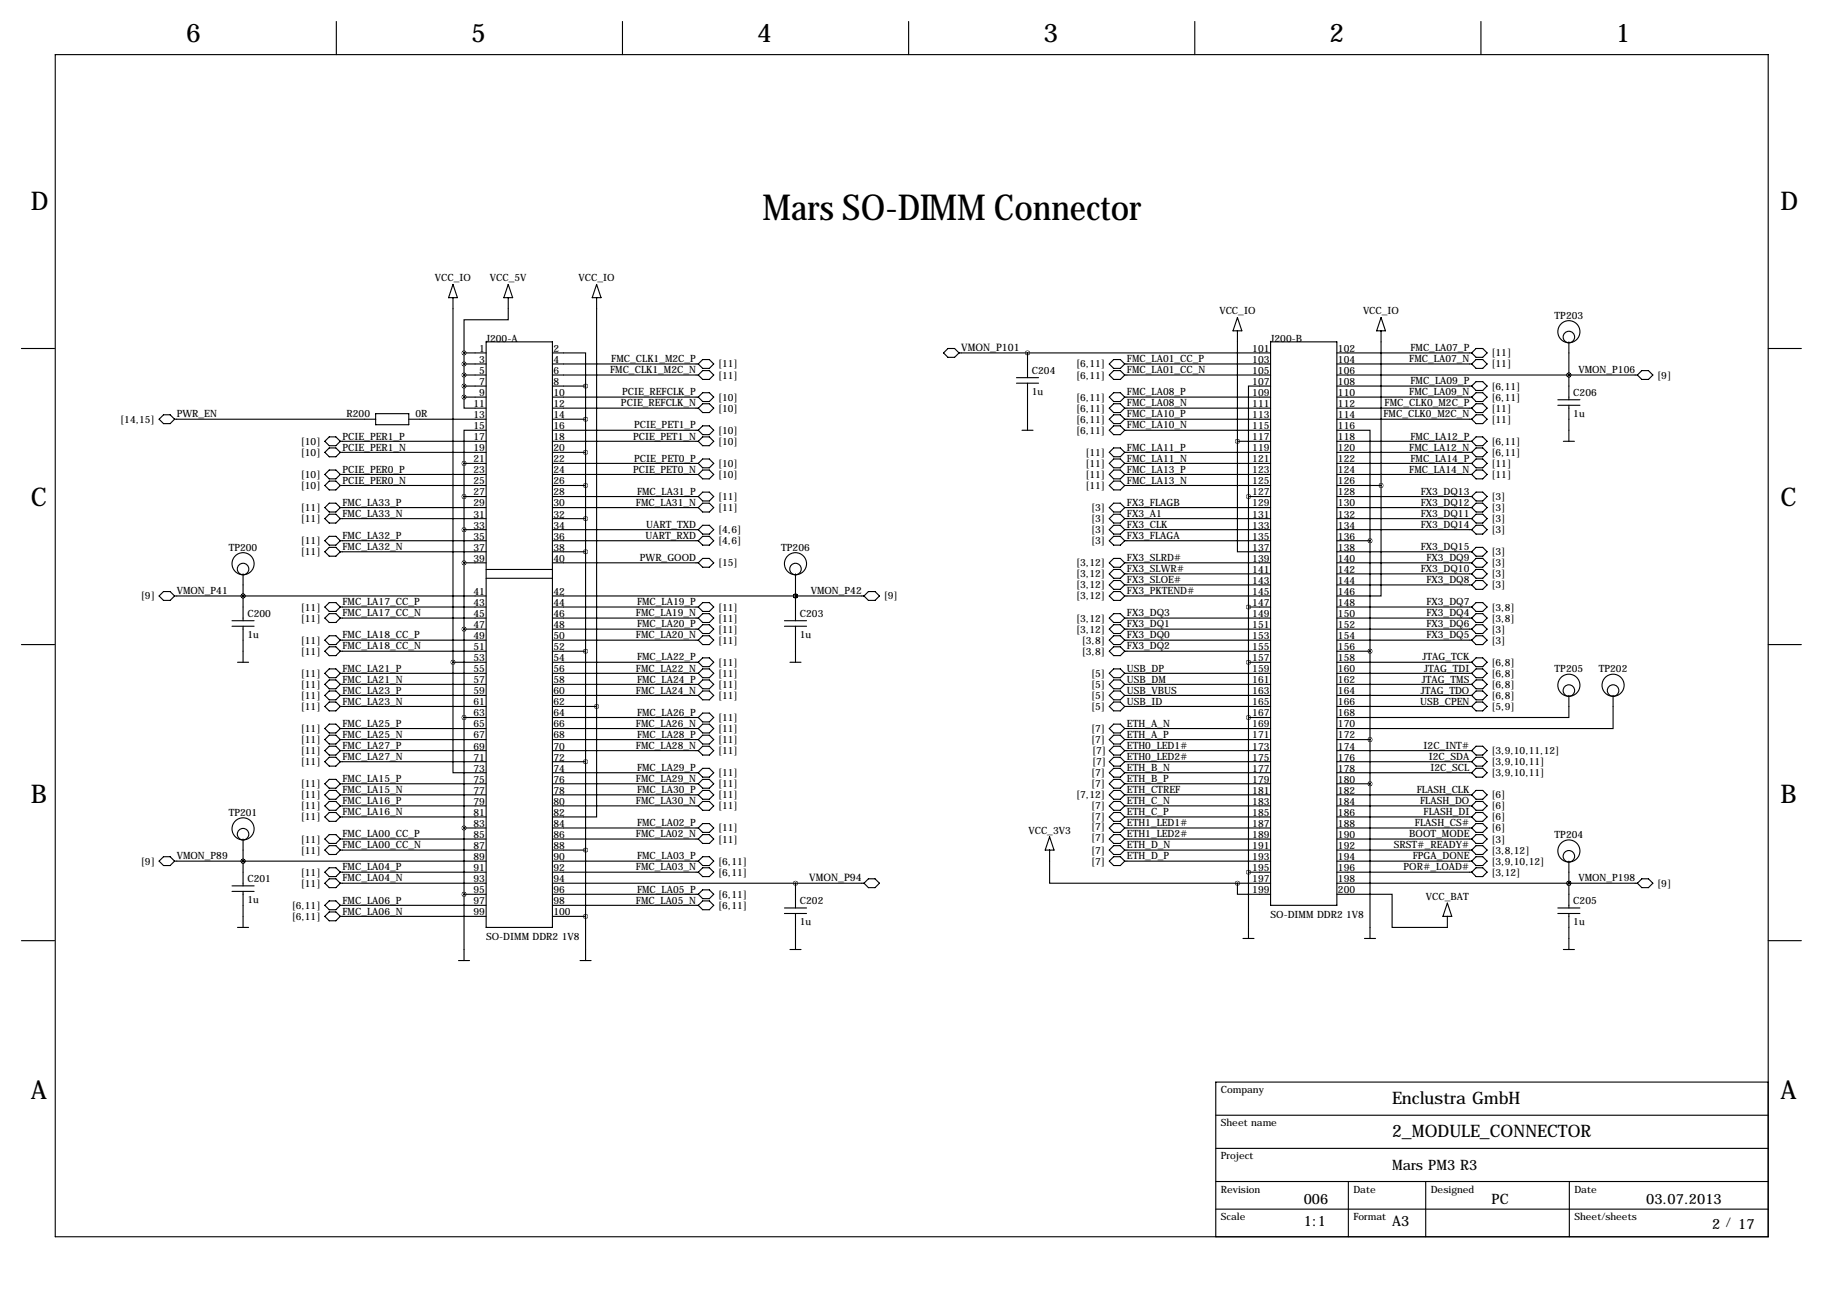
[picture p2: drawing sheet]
<svg xmlns="http://www.w3.org/2000/svg" width="419mm" height="297mm" viewBox="0 0 419 297" stroke-linecap="round" stroke-linejoin="round" font-family="sans-serif">
<defs><g id="words">
<text font-size="8.2" x="175.3" y="50.7">Mars SO-DIMM Connector</text>
<g font-size="5.9">
<text x="42.8" y="9.8">6</text>
<text x="108.3" y="9.8">5</text>
<text x="174.1" y="9.8">4</text>
<text x="239.9" y="9.8">3</text>
<text x="305.7" y="9.8">2</text>
<text x="371.4" y="9.8">1</text>
<text x="7.1" y="48.4">D</text>
<text x="409.3" y="48.4">D</text>
<text x="7.1" y="116.4">C</text>
<text x="409.3" y="116.4">C</text>
<text x="7.1" y="184.5">B</text>
<text x="409.3" y="184.5">B</text>
<text x="7.1" y="252.6">A</text>
<text x="409.3" y="252.6">A</text>
</g>
<g font-size="4">
<text x="320" y="253.9">Enclustra GmbH</text>
<text x="320" y="261.5">2_MODULE_CONNECTOR</text>
</g>
<g font-size="3.3">
<text x="320" y="269.1">Mars PM3 R3</text>
<text x="299.7" y="276.7">006</text>
<text x="299.7" y="281.8">1:1</text>
<text x="320" y="281.8">A3</text>
<text x="342.9" y="276.7">PC</text>
<text x="378.5" y="276.7">03.07.2013</text>
<text x="393.6" y="282.5">2 / 17</text>
</g>
<g font-size="2.4">
<text x="221" y="80.7">VMON_P101</text>
<text x="186" y="202.7">VMON_P94</text>
</g>
<g font-size="2.3">
<text x="100" y="64.6">VCC_IO</text>
<text x="112.6" y="64.6">VCC_5V</text>
<text x="133" y="64.6">VCC_IO</text>
<text x="280.3" y="72.2">VCC_IO</text>
<text x="313.4" y="72.2">VCC_IO</text>
<text x="357.4" y="73.3">TP203</text>
<text x="110.2" y="80.9">1</text>
<text x="110.2" y="83.4">3</text>
<text x="111.8" y="78.6">J200-A</text>
<text x="127.3" y="80.9">2</text>
<text x="127.3" y="83.4">4</text>
<text x="140.5" y="83.3">FMC_CLK1_M2C_P</text>
<text x="259.1" y="83.3">FMC_LA01_CC_P</text>
<text x="287.9" y="80.9">101</text>
<text x="287.9" y="83.4">103</text>
<text x="292.1" y="78.6">J200-B</text>
<text x="307.6" y="80.9">102</text>
<text x="307.6" y="83.4">104</text>
<text x="324" y="83.3">FMC_LA07_N</text>
<text x="324.2" y="80.7">FMC_LA07_P</text>
<text x="342.9" y="81.9">[11]</text>
<text x="110.2" y="86">5</text>
<text x="110.2" y="88.5">7</text>
<text x="127.3" y="86">6</text>
<text x="127.3" y="88.5">8</text>
<text x="140.3" y="85.8">FMC_CLK1_M2C_N</text>
<text x="165.1" y="87">[11]</text>
<text x="165.1" y="84.5">[11]</text>
<text x="237.2" y="86">C204</text>
<text x="247.4" y="84.5">[6,11]</text>
<text x="247.4" y="87">[6,11]</text>
<text x="259.1" y="85.8">FMC_LA01_CC_N</text>
<text x="287.9" y="86">105</text>
<text x="287.9" y="88.5">107</text>
<text x="307.6" y="86">106</text>
<text x="307.6" y="88.5">108</text>
<text x="324.2" y="88.4">FMC_LA09_P</text>
<text x="342.9" y="89.6">[6,11]</text>
<text x="342.9" y="84.5">[11]</text>
<text x="362.9" y="85.8">VMON_P106</text>
<text x="381" y="87">[9]</text>
<text x="40.6" y="96">PWR_EN</text>
<text x="79.7" y="95.9">R200</text>
<text x="95.5" y="95.9">0R</text>
<text x="108.9" y="93.6">11</text>
<text x="110.2" y="91">9</text>
<text x="127.3" y="91">10</text>
<text x="127.3" y="93.6">12</text>
<text x="142.8" y="93.4">PCIE_REFCLK_N</text>
<text x="143" y="90.9">PCIE_REFCLK_P</text>
<text x="165.1" y="94.6">[10]</text>
<text x="165.1" y="92.1">[10]</text>
<text x="237.2" y="90.8">1u</text>
<text x="247.4" y="92.1">[6,11]</text>
<text x="247.4" y="94.6">[6,11]</text>
<text x="259.1" y="90.9">FMC_LA08_P</text>
<text x="259.1" y="93.4">FMC_LA08_N</text>
<text x="259.1" y="96">FMC_LA10_P</text>
<text x="287.9" y="91">109</text>
<text x="287.9" y="93.6">111</text>
<text x="307.6" y="91">110</text>
<text x="307.6" y="93.6">112</text>
<text x="318.1" y="96">FMC_CLK0_M2C_N</text>
<text x="318.3" y="93.4">FMC_CLK0_M2C_P</text>
<text x="324" y="90.9">FMC_LA09_N</text>
<text x="342.9" y="94.6">[11]</text>
<text x="342.9" y="92.1">[6,11]</text>
<text x="361.7" y="91">C206</text>
<text x="361.7" y="95.9">1u</text>
<text x="27.7" y="97.2">[14,15]</text>
<text x="78.7" y="101.1">PCIE_PER1_P</text>
<text x="108.9" y="96.1">13</text>
<text x="108.9" y="98.7">15</text>
<text x="108.9" y="101.2">17</text>
<text x="127.3" y="96.1">14</text>
<text x="127.3" y="98.7">16</text>
<text x="127.3" y="101.2">18</text>
<text x="145.5" y="101.1">PCIE_PET1_N</text>
<text x="145.8" y="98.5">PCIE_PET1_P</text>
<text x="165.1" y="99.7">[10]</text>
<text x="247.4" y="97.2">[6,11]</text>
<text x="247.4" y="99.7">[6,11]</text>
<text x="259.1" y="98.5">FMC_LA10_N</text>
<text x="287.9" y="96.1">113</text>
<text x="287.9" y="98.7">115</text>
<text x="287.9" y="101.2">117</text>
<text x="307.6" y="96.1">114</text>
<text x="307.6" y="98.7">116</text>
<text x="307.6" y="101.2">118</text>
<text x="324.2" y="101.1">FMC_LA12_P</text>
<text x="342.9" y="97.2">[11]</text>
<text x="69.2" y="102.3">[10]</text>
<text x="69.2" y="104.8">[10]</text>
<text x="78.7" y="103.6">PCIE_PER1_N</text>
<text x="108.9" y="103.7">19</text>
<text x="108.9" y="106.3">21</text>
<text x="127.3" y="103.7">20</text>
<text x="127.3" y="106.3">22</text>
<text x="145.8" y="106.1">PCIE_PET0_P</text>
<text x="165.1" y="107.3">[10]</text>
<text x="165.1" y="102.3">[10]</text>
<text x="249.5" y="104.8">[11]</text>
<text x="249.5" y="107.3">[11]</text>
<text x="259.1" y="103.6">FMC_LA11_P</text>
<text x="259.1" y="106.1">FMC_LA11_N</text>
<text x="287.9" y="103.7">119</text>
<text x="287.9" y="106.3">121</text>
<text x="307.6" y="103.7">120</text>
<text x="307.6" y="106.3">122</text>
<text x="324" y="103.6">FMC_LA12_N</text>
<text x="324.2" y="106.1">FMC_LA14_P</text>
<text x="342.9" y="107.3">[11]</text>
<text x="342.9" y="104.8">[6,11]</text>
<text x="342.9" y="102.3">[6,11]</text>
<text x="69.2" y="109.9">[10]</text>
<text x="69.2" y="112.4">[10]</text>
<text x="78.7" y="108.7">PCIE_PER0_P</text>
<text x="78.7" y="111.2">PCIE_PER0_N</text>
<text x="108.9" y="108.8">23</text>
<text x="108.9" y="111.4">25</text>
<text x="108.9" y="113.9">27</text>
<text x="127.3" y="108.8">24</text>
<text x="127.3" y="111.4">26</text>
<text x="127.3" y="113.9">28</text>
<text x="145.5" y="108.7">PCIE_PET0_N</text>
<text x="146.4" y="113.8">FMC_LA31_P</text>
<text x="165.1" y="109.9">[10]</text>
<text x="249.5" y="109.9">[11]</text>
<text x="249.5" y="112.4">[11]</text>
<text x="259.1" y="108.7">FMC_LA13_P</text>
<text x="259.1" y="111.2">FMC_LA13_N</text>
<text x="287.9" y="108.8">123</text>
<text x="287.9" y="111.4">125</text>
<text x="287.9" y="113.9">127</text>
<text x="307.6" y="108.8">124</text>
<text x="307.6" y="111.4">126</text>
<text x="307.6" y="113.9">128</text>
<text x="324" y="108.7">FMC_LA14_N</text>
<text x="326.6" y="113.8">FX3_DQ13</text>
<text x="342.9" y="109.9">[11]</text>
<text x="69.2" y="117.5">[11]</text>
<text x="78.7" y="116.3">FMC_LA33_P</text>
<text x="78.7" y="118.8">FMC_LA33_N</text>
<text x="108.9" y="116.4">29</text>
<text x="108.9" y="119">31</text>
<text x="127.3" y="116.4">30</text>
<text x="127.3" y="119">32</text>
<text x="146.2" y="116.3">FMC_LA31_N</text>
<text x="165.1" y="117.5">[11]</text>
<text x="165.1" y="115">[11]</text>
<text x="250.8" y="117.5">[3]</text>
<text x="259.1" y="118.8">FX3_A1</text>
<text x="259.1" y="116.3">FX3_FLAGB</text>
<text x="287.9" y="116.4">129</text>
<text x="287.9" y="119">131</text>
<text x="307.6" y="116.4">130</text>
<text x="307.6" y="119">132</text>
<text x="326.6" y="116.3">FX3_DQ12</text>
<text x="326.6" y="118.8">FX3_DQ11</text>
<text x="342.9" y="115">[3]</text>
<text x="342.9" y="117.5">[3]</text>
<text x="69.2" y="120">[11]</text>
<text x="69.2" y="125.1">[11]</text>
<text x="78.7" y="123.9">FMC_LA32_P</text>
<text x="108.9" y="121.5">33</text>
<text x="108.9" y="124.1">35</text>
<text x="127.3" y="121.5">34</text>
<text x="127.3" y="124.1">36</text>
<text x="148.4" y="123.9">UART_RXD</text>
<text x="148.6" y="121.4">UART_TXD</text>
<text x="165.1" y="122.6">[4,6]</text>
<text x="165.1" y="125.1">[4,6]</text>
<text x="250.8" y="125.1">[3]</text>
<text x="250.8" y="122.6">[3]</text>
<text x="250.8" y="120">[3]</text>
<text x="259.1" y="123.9">FX3_FLAGA</text>
<text x="259.1" y="121.4">FX3_CLK</text>
<text x="287.9" y="121.5">133</text>
<text x="287.9" y="124.1">135</text>
<text x="307.6" y="121.5">134</text>
<text x="307.6" y="124.1">136</text>
<text x="326.6" y="121.4">FX3_DQ14</text>
<text x="342.9" y="120">[3]</text>
<text x="342.9" y="122.6">[3]</text>
<text x="52.6" y="126.6">TP200</text>
<text x="69.2" y="127.7">[11]</text>
<text x="78.7" y="126.5">FMC_LA32_N</text>
<text x="108.9" y="126.6">37</text>
<text x="108.9" y="129.1">39</text>
<text x="127.3" y="126.6">38</text>
<text x="127.3" y="129.1">40</text>
<text x="147.1" y="129">PWR_GOOD</text>
<text x="165.1" y="130.2">[15]</text>
<text x="179.6" y="126.6">TP206</text>
<text x="247.4" y="130.2">[3,12]</text>
<text x="259.1" y="131.5">FX3_SLWR#</text>
<text x="259.1" y="129">FX3_SLRD#</text>
<text x="287.9" y="126.6">137</text>
<text x="287.9" y="129.1">139</text>
<text x="287.9" y="131.7">141</text>
<text x="307.6" y="126.6">138</text>
<text x="307.6" y="129.1">140</text>
<text x="307.6" y="131.7">142</text>
<text x="326.6" y="126.5">FX3_DQ15</text>
<text x="326.6" y="131.5">FX3_DQ10</text>
<text x="327.9" y="129">FX3_DQ9</text>
<text x="342.9" y="127.7">[3]</text>
<text x="342.9" y="130.2">[3]</text>
<text x="32.4" y="137.8">[9]</text>
<text x="40.6" y="136.6">VMON_P41</text>
<text x="108.9" y="136.8">41</text>
<text x="127.3" y="136.8">42</text>
<text x="186.4" y="136.6">VMON_P42</text>
<text x="203.2" y="137.8">[9]</text>
<text x="247.4" y="135.3">[3,12]</text>
<text x="247.4" y="137.8">[3,12]</text>
<text x="247.4" y="132.7">[3,12]</text>
<text x="259.1" y="134.1">FX3_SLOE#</text>
<text x="259.1" y="136.6">FX3_PKTEND#</text>
<text x="287.9" y="134.2">143</text>
<text x="287.9" y="136.8">145</text>
<text x="307.6" y="134.2">144</text>
<text x="307.6" y="136.8">146</text>
<text x="327.9" y="134.1">FX3_DQ8</text>
<text x="342.9" y="132.7">[3]</text>
<text x="342.9" y="135.3">[3]</text>
<text x="56.9" y="141.8">C200</text>
<text x="69.2" y="140.4">[11]</text>
<text x="69.2" y="142.9">[11]</text>
<text x="78.7" y="139.2">FMC_LA17_CC_P</text>
<text x="78.7" y="141.7">FMC_LA17_CC_N</text>
<text x="108.9" y="139.3">43</text>
<text x="108.9" y="141.8">45</text>
<text x="127.3" y="139.3">44</text>
<text x="127.3" y="141.8">46</text>
<text x="146.2" y="141.7">FMC_LA19_N</text>
<text x="146.4" y="139.2">FMC_LA19_P</text>
<text x="165.1" y="142.9">[11]</text>
<text x="165.1" y="140.4">[11]</text>
<text x="183.9" y="141.8">C203</text>
<text x="247.4" y="142.9">[3,12]</text>
<text x="259.1" y="141.7">FX3_DQ3</text>
<text x="287.9" y="139.3">147</text>
<text x="287.9" y="141.8">149</text>
<text x="307.6" y="139.3">148</text>
<text x="307.6" y="141.8">150</text>
<text x="327.9" y="141.7">FX3_DQ4</text>
<text x="327.9" y="139.2">FX3_DQ7</text>
<text x="342.9" y="142.9">[3,8]</text>
<text x="342.9" y="140.4">[3,8]</text>
<text x="56.9" y="146.7">1u</text>
<text x="69.2" y="148">[11]</text>
<text x="78.7" y="146.8">FMC_LA18_CC_P</text>
<text x="78.7" y="149.3">FMC_LA18_CC_N</text>
<text x="108.9" y="144.4">47</text>
<text x="108.9" y="146.9">49</text>
<text x="108.9" y="149.5">51</text>
<text x="127.3" y="144.4">48</text>
<text x="127.3" y="146.9">50</text>
<text x="127.3" y="149.5">52</text>
<text x="146.2" y="146.8">FMC_LA20_N</text>
<text x="146.4" y="144.2">FMC_LA20_P</text>
<text x="165.1" y="148">[11]</text>
<text x="165.1" y="145.4">[11]</text>
<text x="183.9" y="146.7">1u</text>
<text x="247.4" y="145.4">[3,12]</text>
<text x="248.7" y="148">[3,8]</text>
<text x="259.1" y="149.3">FX3_DQ2</text>
<text x="259.1" y="146.8">FX3_DQ0</text>
<text x="259.1" y="144.2">FX3_DQ1</text>
<text x="287.9" y="144.4">151</text>
<text x="287.9" y="146.9">153</text>
<text x="287.9" y="149.5">155</text>
<text x="307.6" y="144.4">152</text>
<text x="307.6" y="146.9">154</text>
<text x="307.6" y="149.5">156</text>
<text x="327.9" y="146.8">FX3_DQ5</text>
<text x="327.9" y="144.2">FX3_DQ6</text>
<text x="342.9" y="148">[3]</text>
<text x="342.9" y="145.4">[3]</text>
<text x="69.2" y="155.6">[11]</text>
<text x="69.2" y="150.5">[11]</text>
<text x="78.7" y="154.4">FMC_LA21_P</text>
<text x="108.9" y="152">53</text>
<text x="108.9" y="154.5">55</text>
<text x="127.3" y="152">54</text>
<text x="127.3" y="154.5">56</text>
<text x="146.2" y="154.4">FMC_LA22_N</text>
<text x="146.4" y="151.9">FMC_LA22_P</text>
<text x="165.1" y="155.6">[11]</text>
<text x="165.1" y="153.1">[11]</text>
<text x="248.7" y="150.5">[3,8]</text>
<text x="250.8" y="155.6">[5]</text>
<text x="259.1" y="154.4">USB_DP</text>
<text x="287.9" y="152">157</text>
<text x="287.9" y="154.5">159</text>
<text x="307.6" y="152">158</text>
<text x="307.6" y="154.5">160</text>
<text x="327" y="151.9">JTAG_TCK</text>
<text x="327.4" y="154.4">JTAG_TDI</text>
<text x="342.9" y="155.6">[6,8]</text>
<text x="342.9" y="153.1">[6,8]</text>
<text x="357.4" y="154.5">TP205</text>
<text x="367.5" y="154.5">TP202</text>
<text x="69.2" y="158.1">[11]</text>
<text x="69.2" y="160.7">[11]</text>
<text x="78.7" y="156.9">FMC_LA21_N</text>
<text x="78.7" y="159.5">FMC_LA23_P</text>
<text x="108.9" y="157.1">57</text>
<text x="108.9" y="159.6">59</text>
<text x="127.3" y="157.1">58</text>
<text x="127.3" y="159.6">60</text>
<text x="146.2" y="159.5">FMC_LA24_N</text>
<text x="146.4" y="156.9">FMC_LA24_P</text>
<text x="165.1" y="160.7">[11]</text>
<text x="165.1" y="158.1">[11]</text>
<text x="250.8" y="158.1">[5]</text>
<text x="250.8" y="160.7">[5]</text>
<text x="259.1" y="156.9">USB_DM</text>
<text x="259.1" y="159.5">USB_VBUS</text>
<text x="287.9" y="157.1">161</text>
<text x="287.9" y="159.6">163</text>
<text x="307.6" y="157.1">162</text>
<text x="307.6" y="159.6">164</text>
<text x="326.6" y="159.5">JTAG_TDO</text>
<text x="326.9" y="156.9">JTAG_TMS</text>
<text x="342.9" y="160.7">[6,8]</text>
<text x="342.9" y="158.1">[6,8]</text>
<text x="69.2" y="163.2">[11]</text>
<text x="78.7" y="167.1">FMC_LA25_P</text>
<text x="78.7" y="162">FMC_LA23_N</text>
<text x="108.9" y="162.2">61</text>
<text x="108.9" y="164.7">63</text>
<text x="108.9" y="167.2">65</text>
<text x="127.3" y="162.2">62</text>
<text x="127.3" y="164.7">64</text>
<text x="127.3" y="167.2">66</text>
<text x="146.2" y="167.1">FMC_LA26_N</text>
<text x="146.4" y="164.6">FMC_LA26_P</text>
<text x="165.1" y="165.8">[11]</text>
<text x="250.8" y="163.2">[5]</text>
<text x="259.1" y="167.1">ETH_A_N</text>
<text x="259.1" y="162">USB_ID</text>
<text x="287.9" y="162.2">165</text>
<text x="287.9" y="164.7">167</text>
<text x="287.9" y="167.2">169</text>
<text x="307.6" y="162.2">166</text>
<text x="307.6" y="164.7">168</text>
<text x="307.6" y="167.2">170</text>
<text x="326.5" y="162">USB_CPEN</text>
<text x="342.9" y="163.2">[5,9]</text>
<text x="69.2" y="168.3">[11]</text>
<text x="69.2" y="170.8">[11]</text>
<text x="69.2" y="173.4">[11]</text>
<text x="78.7" y="169.6">FMC_LA25_N</text>
<text x="78.7" y="172.2">FMC_LA27_P</text>
<text x="108.9" y="169.8">67</text>
<text x="108.9" y="172.3">69</text>
<text x="127.3" y="169.8">68</text>
<text x="127.3" y="172.3">70</text>
<text x="146.2" y="172.2">FMC_LA28_N</text>
<text x="146.4" y="169.6">FMC_LA28_P</text>
<text x="165.1" y="173.4">[11]</text>
<text x="165.1" y="170.8">[11]</text>
<text x="165.1" y="168.3">[11]</text>
<text x="250.8" y="168.3">[7]</text>
<text x="250.8" y="170.8">[7]</text>
<text x="251.1" y="173.4">[7]</text>
<text x="259.1" y="172.2">ETH0_LED1#</text>
<text x="259.1" y="169.6">ETH_A_P</text>
<text x="287.9" y="169.8">171</text>
<text x="287.9" y="172.3">173</text>
<text x="307.6" y="169.8">172</text>
<text x="307.6" y="172.3">174</text>
<text x="327.3" y="172.2">I2C_INT#</text>
<text x="342.9" y="173.4">[3,9,10,11,12]</text>
<text x="69.2" y="175.9">[11]</text>
<text x="78.7" y="179.8">FMC_LA15_P</text>
<text x="78.7" y="174.7">FMC_LA27_N</text>
<text x="108.9" y="174.9">71</text>
<text x="108.9" y="177.4">73</text>
<text x="108.9" y="179.9">75</text>
<text x="127.3" y="174.9">72</text>
<text x="127.3" y="177.4">74</text>
<text x="127.3" y="179.9">76</text>
<text x="146.2" y="179.8">FMC_LA29_N</text>
<text x="146.4" y="177.3">FMC_LA29_P</text>
<text x="165.1" y="178.5">[11]</text>
<text x="250.8" y="178.5">[7]</text>
<text x="251.1" y="175.9">[7]</text>
<text x="259.1" y="174.7">ETH0_LED2#</text>
<text x="259.1" y="177.3">ETH_B_N</text>
<text x="259.1" y="179.8">ETH_B_P</text>
<text x="287.9" y="174.9">175</text>
<text x="287.9" y="177.4">177</text>
<text x="287.9" y="179.9">179</text>
<text x="307.6" y="174.9">176</text>
<text x="307.6" y="177.4">178</text>
<text x="307.6" y="179.9">180</text>
<text x="328.5" y="174.7">I2C_SDA</text>
<text x="328.9" y="177.3">I2C_SCL</text>
<text x="342.9" y="178.5">[3,9,10,11]</text>
<text x="342.9" y="175.9">[3,9,10,11]</text>
<text x="69.2" y="181">[11]</text>
<text x="69.2" y="183.5">[11]</text>
<text x="78.7" y="182.3">FMC_LA15_N</text>
<text x="78.7" y="184.9">FMC_LA16_P</text>
<text x="108.9" y="182.5">77</text>
<text x="108.9" y="185">79</text>
<text x="127.3" y="182.5">78</text>
<text x="127.3" y="185">80</text>
<text x="146.2" y="184.9">FMC_LA30_N</text>
<text x="146.4" y="182.3">FMC_LA30_P</text>
<text x="165.1" y="183.5">[11]</text>
<text x="165.1" y="181">[11]</text>
<text x="247.4" y="183.5">[7,12]</text>
<text x="250.8" y="181">[7]</text>
<text x="259.1" y="184.9">ETH_C_N</text>
<text x="259.1" y="182.3">ETH_CTREF</text>
<text x="287.9" y="182.5">181</text>
<text x="287.9" y="185">183</text>
<text x="307.6" y="182.5">182</text>
<text x="307.6" y="185">184</text>
<text x="325.7" y="182.3">FLASH_CLK</text>
<text x="326.5" y="184.9">FLASH_DO</text>
<text x="342.9" y="183.5">[6]</text>
<text x="52.6" y="187.6">TP201</text>
<text x="69.2" y="186.1">[11]</text>
<text x="69.2" y="188.6">[11]</text>
<text x="78.7" y="187.4">FMC_LA16_N</text>
<text x="108.9" y="187.6">81</text>
<text x="108.9" y="190.1">83</text>
<text x="127.3" y="187.6">82</text>
<text x="127.3" y="190.1">84</text>
<text x="146.4" y="190">FMC_LA02_P</text>
<text x="165.1" y="191.2">[11]</text>
<text x="165.1" y="186.1">[11]</text>
<text x="236.4" y="191.6">VCC_3V3</text>
<text x="250.8" y="186.1">[7]</text>
<text x="250.8" y="188.6">[7]</text>
<text x="250.8" y="190.9">[7]</text>
<text x="259.1" y="187.4">ETH_C_P</text>
<text x="259.1" y="190">ETH1_LED1#</text>
<text x="287.9" y="187.6">185</text>
<text x="287.9" y="190.1">187</text>
<text x="307.6" y="187.6">186</text>
<text x="307.6" y="190.1">188</text>
<text x="325.3" y="190">FLASH_CS#</text>
<text x="327.3" y="187.4">FLASH_DI</text>
<text x="342.9" y="191.2">[6]</text>
<text x="342.9" y="188.6">[6]</text>
<text x="342.9" y="186.1">[6]</text>
<text x="40.6" y="197.6">VMON_P89</text>
<text x="69.2" y="193.7">[11]</text>
<text x="69.2" y="196.2">[11]</text>
<text x="78.7" y="192.5">FMC_LA00_CC_P</text>
<text x="78.7" y="195">FMC_LA00_CC_N</text>
<text x="108.9" y="192.6">85</text>
<text x="108.9" y="195.2">87</text>
<text x="108.9" y="197.7">89</text>
<text x="127.3" y="192.6">86</text>
<text x="127.3" y="195.2">88</text>
<text x="127.3" y="197.7">90</text>
<text x="146.2" y="192.5">FMC_LA02_N</text>
<text x="146.4" y="197.6">FMC_LA03_P</text>
<text x="165.1" y="193.7">[11]</text>
<text x="250.8" y="196.2">[7]</text>
<text x="250.8" y="193.5">[7]</text>
<text x="259.1" y="195">ETH_D_N</text>
<text x="259.1" y="197.6">ETH_D_P</text>
<text x="259.1" y="192.5">ETH1_LED2#</text>
<text x="287.9" y="192.6">189</text>
<text x="287.9" y="195.2">191</text>
<text x="287.9" y="197.7">193</text>
<text x="307.6" y="192.6">190</text>
<text x="307.6" y="195.2">192</text>
<text x="307.6" y="197.7">194</text>
<text x="320.4" y="195">SRST#_READY#</text>
<text x="324" y="192.5">BOOT_MODE</text>
<text x="324.8" y="197.6">FPGA_DONE</text>
<text x="342.9" y="196.2">[3,8,12]</text>
<text x="342.9" y="193.7">[3]</text>
<text x="357.4" y="192.6">TP204</text>
<text x="32.4" y="198.8">[9]</text>
<text x="56.9" y="202.8">C201</text>
<text x="69.2" y="201.3">[11]</text>
<text x="69.2" y="203.9">[11]</text>
<text x="78.7" y="200.1">FMC_LA04_P</text>
<text x="78.7" y="202.7">FMC_LA04_N</text>
<text x="108.9" y="200.3">91</text>
<text x="108.9" y="202.8">93</text>
<text x="127.3" y="200.3">92</text>
<text x="127.3" y="202.8">94</text>
<text x="146.2" y="200.1">FMC_LA03_N</text>
<text x="165.1" y="201.3">[6,11]</text>
<text x="165.1" y="198.8">[6,11]</text>
<text x="250.8" y="198.8">[7]</text>
<text x="287.9" y="200.3">195</text>
<text x="287.9" y="202.8">197</text>
<text x="307.6" y="200.3">196</text>
<text x="307.6" y="202.8">198</text>
<text x="322.7" y="200.1">POR#_LOAD#</text>
<text x="342.9" y="201.3">[3,12]</text>
<text x="342.9" y="198.8">[3,9,10,12]</text>
<text x="362.9" y="202.7">VMON_P198</text>
<text x="381" y="203.9">[9]</text>
<text x="56.9" y="207.6">1u</text>
<text x="67.1" y="208.9">[6,11]</text>
<text x="78.7" y="207.7">FMC_LA06_P</text>
<text x="108.9" y="205.3">95</text>
<text x="108.9" y="207.9">97</text>
<text x="127.3" y="205.3">96</text>
<text x="127.3" y="207.9">98</text>
<text x="146.2" y="207.7">FMC_LA05_N</text>
<text x="146.4" y="205.2">FMC_LA05_P</text>
<text x="165.1" y="208.9">[6,11]</text>
<text x="165.1" y="206.4">[6,11]</text>
<text x="183.9" y="207.9">C202</text>
<text x="287.9" y="205.3">199</text>
<text x="307.6" y="205.3">200</text>
<text x="327.8" y="206.9">VCC_BAT</text>
<text x="361.7" y="207.9">C205</text>
<text x="67.1" y="211.5">[6,11]</text>
<text x="78.7" y="210.3">FMC_LA06_N</text>
<text x="108.9" y="210.4">99</text>
<text x="127.3" y="210.4">100</text>
<text x="183.9" y="212.7">1u</text>
<text x="292.1" y="211">SO-DIMM DDR2 1V8</text>
<text x="361.7" y="212.7">1u</text>
<text x="111.8" y="216.1">SO-DIMM DDR2 1V8</text>
<text x="280.7" y="251.3">Company</text>
<text x="280.7" y="258.9">Sheet name</text>
<text x="280.7" y="266.6">Project</text>
<text x="280.7" y="274.2">Revision</text>
<text x="311.1" y="274.2">Date</text>
<text x="328.9" y="274.2">Designed</text>
<text x="361.9" y="274.2">Date</text>
<text x="280.7" y="280.5">Scale</text>
<text x="311.1" y="280.5">Format</text>
<text x="361.9" y="280.5">Sheet/sheets</text>
</g>
</g></defs>
<g fill="none" stroke="#000" stroke-width=".25">
<path d="M12.7 12.6h393.8v271.7h-393.8zM77.3 4.9v7.7M143.1 4.9v7.7M208.9 4.9v7.7M274.7 4.9v7.7M340.5 4.9v7.7M104.1 65.4l1.1 3h-2.1zM104.1 68.4v83.9M111.8 78.6h15.2v134.6h-15.2zM116.8 68.4v5.1h-10.1v7.6M116.8 65.4l1.1 3h-2.1zM137.2 65.4l1 3h-2.1z"/>
<path d="M137.2 68.4v94M284.5 76.1v25.4M284.5 73l1 3.1h-2zM292.1 78.6h15.2v129.5h-15.2zM317.5 73l1 3.1h-2zM317.5 76.1v35.5M360.7 78.6v13.3M4.9 80.1h7.6M37.6 95.4h1.5l1 1-1 1h-1.5l-1-1zM40.1 96.4h46.3M86.4 95.1h7.6v2.5h-7.6zM94 96.4h17.8"/>
<path d="M106.7 91.3v2.5h5.1M106.7 81.1h5.1M106.7 83.7h5.1M106.7 86.2h5.1M106.7 88.8h5.1M106.7 91.3h5.1M106.7 81.1v10.2M111.8 98.9h-5.1v7.6M127 81.1h7.6v7.7M127 83.7h33.5M127 86.2h33.5M127 88.8h7.6"/>
<path d="M127 91.3h33.5M127 93.8h33.5M127 96.4h7.6M127 98.9h33.5M134.6 88.8v132M160.5 83.7l1-1h1.6l1 1-1 1h-1.6zM160.5 98.9l1-1h1.6l1 1-1 1h-1.6zM160.5 86.2l1-1h1.6l1 1-1 1h-1.6zM161.5 92.8h1.6l1 1-1 1.1h-1.6l-1-1.1zM161.5 90.3h1.6l1 1-1 1h-1.6l-1-1zM216.9 81.1l1-1h1.6l1 1-1 1.1h-1.6zM220.5 81.1h71.6"/>
<path d="M233.7 86.8h5.1M233.7 88.1h5.1M234.9 98.9h2.6M236.2 81.1v5.7M236.2 88.1v10.8M255 93.8l1-1h1.6l1 1-1 1.1h-1.6zM255 91.3l1-1h1.6l1 1-1 1h-1.6zM255 83.7l1-1h1.6l1 1-1 1h-1.6zM255 96.4l1-1h1.6l1 1-1 1h-1.6zM255 98.9l1-1h1.6l1 1-1 1h-1.6zM255 86.2l1-1h1.6l1 1-1 1h-1.6zM258.6 83.7h33.5"/>
<path d="M258.6 86.2h33.5M258.6 91.3h33.5M258.6 93.8h33.5M258.6 96.4h33.5M258.6 98.9h33.5M292.1 88.8h-5.1v25.4M307.3 98.9h7.7v25.4M307.3 81.1h31M307.3 83.7h31M307.3 86.2h69.1M307.3 88.8h31M307.3 91.3h31"/>
<path d="M307.3 93.8h31M307.3 96.4h31M338.3 81.1l1-1h1.6l1 1-1 1.1h-1.6zM338.3 93.8l1-1h1.6l1 1-1 1.1h-1.6zM338.3 91.3l1-1h1.6l1 1-1 1h-1.6zM339.3 87.7h1.6l1 1.1-1 1h-1.6l-1-1zM339.3 82.7h1.6l1 1-1 1h-1.6l-1-1zM339.3 95.4h1.6l1 1-1 1h-1.6l-1-1zM358.1 91.9h5.1M358.1 93.2h5.1M360.7 86.2h.1M360.7 93.2v8.3"/>
<path d="M376.4 86.2l1-1h1.6l1 1-1 1h-1.6zM406.5 80.1h7.6M74.7 109.1l1-1h1.5l1 1-1 1h-1.5zM74.7 101.5l1-1.1h1.5l1 1.1-1 1h-1.5zM74.7 111.6l1-1h1.5l1 1-1 1h-1.5zM74.7 119.2l1-1h1.5l1 1-1 1.1h-1.5zM74.7 116.7l1-1h1.5l1 1-1 1h-1.5zM75.7 103h1.5l1 1-1 1h-1.5l-1-1zM78.2 101.5h33.6M78.2 104h33.6M78.2 109.1h33.6M78.2 111.6h33.6"/>
<path d="M78.2 116.7h33.6M78.2 119.2h33.6M106.7 106.5h5.1M106.7 114.2h5.1M106.7 106.5v114.3M127 101.5h33.5M127 104h7.6M127 106.5h33.5M127 109.1h33.5M127 111.6h7.6M127 114.2h33.5M127 116.7h33.5"/>
<path d="M127 119.2h7.6M160.5 101.5l1-1.1h1.6l1 1.1-1 1h-1.6zM160.5 116.7l1-1h1.6l1 1-1 1h-1.6zM161.5 108.1h1.6l1 1-1 1h-1.6l-1-1zM161.5 105.5h1.6l1 1-1 1.1h-1.6l-1-1.1zM161.5 113.1h1.6l1 1.1-1 1h-1.6l-1-1zM255 109.1l1-1h1.6l1 1-1 1h-1.6zM255 106.5l1-1h1.6l1 1-1 1.1h-1.6zM255 104l1-1h1.6l1 1-1 1h-1.6zM255 111.6l1-1h1.6l1 1-1 1h-1.6zM255 119.2l1-1h1.6l1 1-1 1.1h-1.6zM255 116.7l1-1h1.6l1 1-1 1h-1.6z"/>
<path d="M258.6 104h33.5M258.6 106.5h33.5M258.6 109.1h33.5M258.6 111.6h33.5M258.6 116.7h33.5M258.6 119.2h33.5M284.5 101.5v25.4h7.6M284.5 101.5h7.6M287 114.2h5.1M287 114.2v101.6M307.3 101.5h31M307.3 104h31"/>
<path d="M307.3 106.5h31M307.3 109.1h31M307.3 111.6h10.2M307.3 114.2h31M307.3 116.7h31M307.3 119.2h31M317.5 111.6v25.4h-10.2M338.3 109.1l1-1h1.6l1 1-1 1h-1.6zM338.3 106.5l1-1h1.6l1 1-1 1.1h-1.6zM338.3 119.2l1-1h1.6l1 1-1 1.1h-1.6zM338.3 116.7l1-1h1.6l1 1-1 1h-1.6zM338.3 114.2l1-1.1h1.6l1 1.1-1 1h-1.6z"/>
<path d="M339.3 103h1.6l1 1-1 1h-1.6l-1-1zM339.3 100.4h1.6l1 1.1-1 1h-1.6l-1-1zM359.4 101.5h2.5M37.6 136h1.5l1 1-1 1h-1.5l-1-1zM40.1 137h71.7M55.9 137h.1M55.9 131.9v10.8M74.7 139.6l1-1.1h1.5l1 1.1-1 1h-1.5zM74.7 124.3l1-1h1.5l1 1-1 1h-1.5zM74.7 126.9l1-1.1h1.5l1 1.1-1 1h-1.5zM78.2 124.3h33.6M78.2 126.9h33.6"/>
<path d="M78.2 139.6h33.6M106.7 121.8h5.1M106.7 129.4h5.1M111.8 130.9h15.2M111.8 133h15.2M127 121.8h33.5M127 124.3h33.5M127 126.9h7.6M127 129.4h33.5M127 137h71.6M127 139.6h33.5M160.5 129.4l1-1h1.6l1 1-1 1h-1.6z"/>
<path d="M160.5 124.3l1-1h1.6l1 1-1 1h-1.6zM160.5 121.8l1-1h1.6l1 1-1 1h-1.6zM161.5 138.5h1.6l1 1.1-1 1h-1.6l-1-1zM182.9 137h.1M182.9 131.9v10.8M199.6 136h1.6l1 1-1 1h-1.6l-1-1zM255 131.9l1-1h1.6l1 1-1 1.1h-1.6zM255 129.4l1-1h1.6l1 1-1 1h-1.6zM255 137l1-1h1.6l1 1-1 1h-1.6zM255 134.5l1-1h1.6l1 1-1 1h-1.6zM255 124.3l1-1h1.6l1 1-1 1h-1.6zM255 121.8l1-1h1.6l1 1-1 1h-1.6z"/>
<path d="M258.6 121.8h33.5M258.6 124.3h33.5M258.6 129.4h33.5M258.6 137h33.5M258.6 131.9h33.5M258.6 134.5h33.5M287 139.6h5.1M307.3 121.8h31M307.3 124.3h7.7M307.3 126.9h31M307.3 129.4h31M307.3 139.6h31"/>
<path d="M307.3 131.9h31M307.3 134.5h31M315 124.3v91.5M338.3 131.9l1-1h1.6l1 1-1 1.1h-1.6zM338.3 139.6l1-1.1h1.6l1 1.1-1 1h-1.6zM338.3 129.4l1-1h1.6l1 1-1 1h-1.6zM338.3 134.5l1-1h1.6l1 1-1 1h-1.6zM338.3 121.8l1-1h1.6l1 1-1 1h-1.6zM339.3 125.8h1.6l1 1.1-1 1h-1.6l-1-1zM4.9 148.2h7.6M53.3 142.7h5.1M53.3 144h5.1"/>
<path d="M54.6 152.3h2.5M55.9 144v8.3M74.7 147.2l1-1h1.5l1 1-1 1h-1.5zM74.7 154.8l1-1h1.5l1 1-1 1h-1.5zM74.7 157.3l1-1h1.5l1 1-1 1.1h-1.5zM74.7 159.9l1-1h1.5l1 1-1 1h-1.5zM74.7 142.1l1-1h1.5l1 1-1 1h-1.5zM74.7 149.7l1-1h1.5l1 1-1 1h-1.5zM78.2 142.1h33.6M78.2 147.2h33.6M78.2 149.7h33.6M78.2 154.8h33.6"/>
<path d="M78.2 157.3h33.6M78.2 159.9h33.6M104.1 152.3v25.4h7.7M104.1 152.3h7.7M106.7 144.6h5.1M127 142.1h33.5M127 144.6h33.5M127 147.2h33.5M127 149.7h7.6M127 152.3h33.5M127 154.8h33.5M127 157.3h33.5"/>
<path d="M127 159.9h33.5M160.5 154.8l1-1h1.6l1 1-1 1h-1.6zM160.5 157.3l1-1h1.6l1 1-1 1.1h-1.6zM160.5 159.9l1-1h1.6l1 1-1 1h-1.6zM160.5 152.3l1-1.1h1.6l1 1.1-1 1h-1.6zM160.5 142.1l1-1h1.6l1 1-1 1h-1.6zM161.5 146.2h1.6l1 1-1 1h-1.6l-1-1zM161.5 143.6h1.6l1 1-1 1.1h-1.6l-1-1.1zM180.3 142.7h5.1M180.3 144h5.1M181.6 152.3h2.5M182.9 144v8.3"/>
<path d="M255 147.2l1-1h1.6l1 1-1 1h-1.6zM255 154.8l1-1h1.6l1 1-1 1h-1.6zM255 157.3l1-1h1.6l1 1-1 1.1h-1.6zM255 159.9l1-1h1.6l1 1-1 1h-1.6zM255 142.1l1-1h1.6l1 1-1 1h-1.6zM255 144.6l1-1h1.6l1 1-1 1.1h-1.6zM255 149.7l1-1h1.6l1 1-1 1h-1.6zM258.6 142.1h33.5M258.6 144.6h33.5M258.6 147.2h33.5M258.6 149.7h33.5M258.6 154.8h33.5"/>
<path d="M258.6 157.3h33.5M258.6 159.9h33.5M287 152.3h5.1M307.3 142.1h31M307.3 144.6h31M307.3 147.2h31M307.3 149.7h7.7M307.3 152.3h31M307.3 154.8h31M307.3 157.3h31M307.3 159.9h31M338.3 154.8l1-1h1.6l1 1-1 1h-1.6z"/>
<path d="M338.3 157.3l1-1h1.6l1 1-1 1.1h-1.6zM338.3 159.9l1-1h1.6l1 1-1 1h-1.6zM338.3 142.1l1-1h1.6l1 1-1 1h-1.6zM338.3 144.6l1-1h1.6l1 1-1 1.1h-1.6zM339.3 146.2h1.6l1 1-1 1h-1.6l-1-1zM339.3 151.2h1.6l1 1.1-1 1h-1.6l-1-1zM360.7 159.9v5.1h-53.4M370.8 159.9v7.6h-63.5M406.5 148.2h7.6M74.7 172.6l1-1h1.5l1 1-1 1h-1.5zM74.7 175.1l1-1h1.5l1 1-1 1h-1.5zM74.7 167.5l1-1h1.5l1 1-1 1h-1.5z"/>
<path d="M74.7 170l1-1h1.5l1 1-1 1.1h-1.5zM74.7 162.4l1-1h1.5l1 1-1 1h-1.5zM78.2 162.4h33.6M78.2 167.5h33.6M78.2 170h33.6M78.2 172.6h33.6M78.2 175.1h33.6M106.7 165h5.1M127 162.4h10.2M127 165h33.5M127 167.5h33.5M127 170h33.5"/>
<path d="M127 172.6h33.5M127 175.1h7.6M127 177.7h33.5M137.2 162.4v25.4h-10.2M160.5 172.6l1-1h1.6l1 1-1 1h-1.6zM160.5 167.5l1-1h1.6l1 1-1 1h-1.6zM160.5 170l1-1h1.6l1 1-1 1.1h-1.6zM160.5 177.7l1-1.1h1.6l1 1.1-1 1h-1.6zM161.5 163.9h1.6l1 1.1-1 1h-1.6l-1-1zM255 172.6l1-1h1.6l1 1-1 1h-1.6zM255 175.1l1-1h1.6l1 1-1 1h-1.6zM255 167.5l1-1h1.6l1 1-1 1h-1.6z"/>
<path d="M255 170l1-1h1.6l1 1-1 1.1h-1.6zM255 177.7l1-1.1h1.6l1 1.1-1 1h-1.6zM255 162.4l1-1h1.6l1 1-1 1h-1.6zM258.6 162.4h33.5M258.6 167.5h33.5M258.6 170h33.5M258.6 172.6h33.5M258.6 175.1h33.5M258.6 177.7h33.5M287 165h5.1M307.3 162.4h31M307.3 170h7.7"/>
<path d="M307.3 172.6h31M307.3 175.1h31M307.3 177.7h31M338.3 172.6l1-1h1.6l1 1-1 1h-1.6zM338.3 175.1l1-1h1.6l1 1-1 1h-1.6zM338.3 177.7l1-1.1h1.6l1 1.1-1 1h-1.6zM338.3 162.4l1-1h1.6l1 1-1 1h-1.6zM37.6 197h1.5l1 1-1 1h-1.5l-1-1zM40.1 198h71.7M55.9 198h.1M55.9 192.9v10.8M74.7 180.2l1-1h1.5l1 1-1 1h-1.5z"/>
<path d="M74.7 185.3l1-1h1.5l1 1-1 1h-1.5zM74.7 187.8l1-1h1.5l1 1-1 1h-1.5zM74.7 195.4l1-1h1.5l1 1-1 1.1h-1.5zM74.7 192.9l1-1h1.5l1 1-1 1h-1.5zM75.7 181.7h1.5l1 1-1 1.1h-1.5l-1-1.1zM78.2 180.2h33.6M78.2 182.7h33.6M78.2 185.3h33.6M78.2 187.8h33.6M78.2 192.9h33.6M78.2 195.4h33.6M106.7 190.4h5.1"/>
<path d="M127 180.2h33.5M127 182.7h33.5M127 185.3h33.5M127 190.4h33.5M127 192.9h33.5M127 195.4h7.6M127 198h33.5M160.5 180.2l1-1h1.6l1 1-1 1h-1.6zM160.5 185.3l1-1h1.6l1 1-1 1h-1.6zM160.5 198l1-1h1.6l1 1-1 1h-1.6zM160.5 192.9l1-1h1.6l1 1-1 1h-1.6zM161.5 199.5h1.6l1 1-1 1h-1.6l-1-1z"/>
<path d="M161.5 189.3h1.6l1 1.1-1 1h-1.6l-1-1zM161.5 181.7h1.6l1 1-1 1.1h-1.6l-1-1.1zM241.3 195.4v7.7h43.2M241.3 192.4l1 3h-2zM255 180.2l1-1h1.6l1 1-1 1h-1.6zM255 185.3l1-1h1.6l1 1-1 1h-1.6zM255 187.8l1-1h1.6l1 1-1 1h-1.6zM255 195.4l1-1h1.6l1 1-1 1.1h-1.6zM255 198l1-1h1.6l1 1-1 1h-1.6zM255 192.9l1-1h1.6l1 1-1 1h-1.6zM255 190.4l1-1.1h1.6l1 1.1-1 1h-1.6zM255 182.7l1-1h1.6l1 1-1 1.1h-1.6z"/>
<path d="M258.6 180.2h33.5M258.6 182.7h33.5M258.6 185.3h33.5M258.6 187.8h33.5M258.6 190.4h33.5M258.6 192.9h33.5M258.6 195.4h33.5M258.6 198h33.5M307.3 180.2h7.7M307.3 182.7h31M307.3 185.3h31M307.3 187.8h31"/>
<path d="M307.3 190.4h31M307.3 192.9h31M307.3 195.4h31M307.3 198h31M338.3 185.3l1-1h1.6l1 1-1 1h-1.6zM338.3 187.8l1-1h1.6l1 1-1 1h-1.6zM338.3 195.4l1-1h1.6l1 1-1 1.1h-1.6zM338.3 198l1-1h1.6l1 1-1 1h-1.6zM338.3 192.9l1-1h1.6l1 1-1 1h-1.6zM338.3 190.4l1-1.1h1.6l1 1.1-1 1h-1.6zM338.3 182.7l1-1h1.6l1 1-1 1.1h-1.6zM360.7 198v10.7"/>
<path d="M4.9 216.3h7.6M53.3 203.7h5.1M53.3 204.9h5.1M54.6 213.2h2.5M55.9 204.9v8.3M74.7 200.5l1-1h1.5l1 1-1 1h-1.5zM74.7 208.1l1-1h1.5l1 1-1 1.1h-1.5zM74.7 203.1l1-1.1h1.5l1 1.1-1 1h-1.5zM74.7 210.7l1-1h1.5l1 1-1 1h-1.5zM78.2 200.5h33.6M78.2 203.1h33.6M78.2 208.1h33.6"/>
<path d="M78.2 210.7h33.6M106.7 205.6h5.1M127 200.5h33.5M127 203.1h71.6M127 205.6h33.5M127 208.1h33.5M127 210.7h7.6M160.5 205.6l1-1h1.6l1 1-1 1h-1.6zM161.5 207.1h1.6l1 1-1 1.1h-1.6l-1-1.1zM180.3 208.7h5.1M180.3 210h5.1M181.6 218.3h2.5"/>
<path d="M182.9 203.1v5.6M182.9 210v8.3M198.6 203.1l1-1.1h1.6l1 1.1-1 1h-1.6zM284.5 203.1v2.5h7.6M284.5 203.1h7.6M285.8 215.8h2.5M287 200.5h5.1M307.3 205.6h12.7v7.6h12.7v-2.5M307.3 200.5h31M307.3 203.1h69.1M313.7 215.8h2.5M332.7 207.6l1.1 3.1h-2.1z"/>
<path d="M338.3 200.5l1-1h1.6l1 1-1 1h-1.6zM358.1 208.7h5.1M358.1 210h5.1M359.4 218.3h2.5M360.7 203.1h.1M360.7 210v8.3M376.4 203.1l1-1.1h1.6l1 1.1-1 1h-1.6zM406.5 216.3h7.6M105.4 220.8h2.5M133.3 220.8h2.6M279.5 256.4h127M406.5 248.8h-127v35.5"/>
<path d="M279.5 278h127M279.5 271.6h127M279.5 264h127M310 271.6v12.7M327.8 271.6v12.7M360.8 271.6v12.7"/>
<circle cx="360.7" cy="77.5" r="1.32"/>
<circle cx="360.7" cy="76.3" r="2.54"/>
<circle cx="55.9" cy="130.8" r="1.32"/>
<circle cx="55.9" cy="129.6" r="2.54"/>
<circle cx="182.9" cy="130.8" r="1.32"/>
<circle cx="182.9" cy="129.6" r="2.54"/>
<circle cx="360.7" cy="158.8" r="1.32"/>
<circle cx="360.7" cy="157.5" r="2.54"/>
<circle cx="370.8" cy="158.8" r="1.32"/>
<circle cx="370.8" cy="157.5" r="2.54"/>
<circle cx="55.9" cy="191.8" r="1.32"/>
<circle cx="55.9" cy="190.6" r="2.54"/>
<circle cx="360.7" cy="196.9" r="1.32"/>
<circle cx="360.7" cy="195.6" r="2.54"/>
</g>
<path d="M106.6 81.1a.05 .05 0 0 0 .1 0 .05 .05 0 0 0-.1 0zM106.6 83.7a.05 .05 0 0 0 .1 0 .05 .05 0 0 0-.1 0zM106.6 86.2a.05 .05 0 0 0 .1 0 .05 .05 0 0 0-.1 0zM106.6 88.8a.05 .05 0 0 0 .1 0 .05 .05 0 0 0-.1 0zM106.6 91.3a.05 .05 0 0 0 .1 0 .05 .05 0 0 0-.1 0zM106.6 205.6a.05 .05 0 0 0 .1 0 .05 .05 0 0 0-.1 0zM106.6 190.4a.05 .05 0 0 0 .1 0 .05 .05 0 0 0-.1 0zM106.6 165a.05 .05 0 0 0 .1 0 .05 .05 0 0 0-.1 0zM106.6 144.6a.05 .05 0 0 0 .1 0 .05 .05 0 0 0-.1 0zM106.6 129.4a.05 .05 0 0 0 .1 0 .05 .05 0 0 0-.1 0zM106.6 121.8a.05 .05 0 0 0 .1 0 .05 .05 0 0 0-.1 0zM106.6 114.2a.05 .05 0 0 0 .1 0 .05 .05 0 0 0-.1 0zM106.6 106.5a.05 .05 0 0 0 .1 0 .05 .05 0 0 0-.1 0zM134.6 88.8a.05 .05 0 0 0 .1 0 .05 .05 0 0 0-.1 0zM134.6 96.4a.05 .05 0 0 0 .1 0 .05 .05 0 0 0-.1 0zM134.6 104a.05 .05 0 0 0 .1 0 .05 .05 0 0 0-.1 0zM134.6 111.6a.05 .05 0 0 0 .1 0 .05 .05 0 0 0-.1 0zM134.6 119.2a.05 .05 0 0 0 .1 0 .05 .05 0 0 0-.1 0zM134.6 126.9a.05 .05 0 0 0 .1 0 .05 .05 0 0 0-.1 0zM134.6 149.7a.05 .05 0 0 0 .1 0 .05 .05 0 0 0-.1 0zM134.6 175.1a.05 .05 0 0 0 .1 0 .05 .05 0 0 0-.1 0zM134.6 195.4a.05 .05 0 0 0 .1 0 .05 .05 0 0 0-.1 0zM134.6 210.7a.05 .05 0 0 0 .1 0 .05 .05 0 0 0-.1 0zM137.1 162.4a.05 .05 0 0 0 .1 0 .05 .05 0 0 0-.1 0zM284.4 101.5a.05 .05 0 0 0 .1 0 .05 .05 0 0 0-.1 0zM287 114.2a.05 .05 0 0 0 .1 0 .05 .05 0 0 0-.1 0zM287 139.6a.05 .05 0 0 0 .1 0 .05 .05 0 0 0-.1 0zM287 152.3a.05 .05 0 0 0 .1 0 .05 .05 0 0 0-.1 0zM287 165a.05 .05 0 0 0 .1 0 .05 .05 0 0 0-.1 0zM287 200.5a.05 .05 0 0 0 .1 0 .05 .05 0 0 0-.1 0zM314.9 124.3a.05 .05 0 0 0 .1 0 .05 .05 0 0 0-.1 0zM314.9 149.7a.05 .05 0 0 0 .1 0 .05 .05 0 0 0-.1 0zM314.9 180.2a.05 .05 0 0 0 .1 0 .05 .05 0 0 0-.1 0zM284.4 203.1a.05 .05 0 0 0 .1 0 .05 .05 0 0 0-.1 0zM314.9 170a.05 .05 0 0 0 .1 0 .05 .05 0 0 0-.1 0zM360.6 86.2a.05 .05 0 0 0 .1 0 .05 .05 0 0 0-.1 0zM55.8 198a.05 .05 0 0 0 .1 0 .05 .05 0 0 0-.1 0zM360.6 86.2a.05 .05 0 0 0 .1 0 .05 .05 0 0 0-.1 0zM104.1 152.3a.05 .05 0 0 0 .1 0 .05 .05 0 0 0-.1 0zM55.8 137a.05 .05 0 0 0 .1 0 .05 .05 0 0 0-.1 0zM55.8 137a.05 .05 0 0 0 .1 0 .05 .05 0 0 0-.1 0zM55.8 198a.05 .05 0 0 0 .1 0 .05 .05 0 0 0-.1 0zM182.8 137a.05 .05 0 0 0 .1 0 .05 .05 0 0 0-.1 0zM182.8 137a.05 .05 0 0 0 .1 0 .05 .05 0 0 0-.1 0zM360.6 203.1a.05 .05 0 0 0 .1 0 .05 .05 0 0 0-.1 0zM360.6 203.1a.05 .05 0 0 0 .1 0 .05 .05 0 0 0-.1 0zM182.8 203.1a.05 .05 0 0 0 .1 0 .05 .05 0 0 0-.1 0zM236.2 81.1a.05 .05 0 0 0 .1 0 .05 .05 0 0 0-.1 0z" fill="#000" stroke="#000" stroke-width="1"/>
<use href="#words"/>
</svg>
